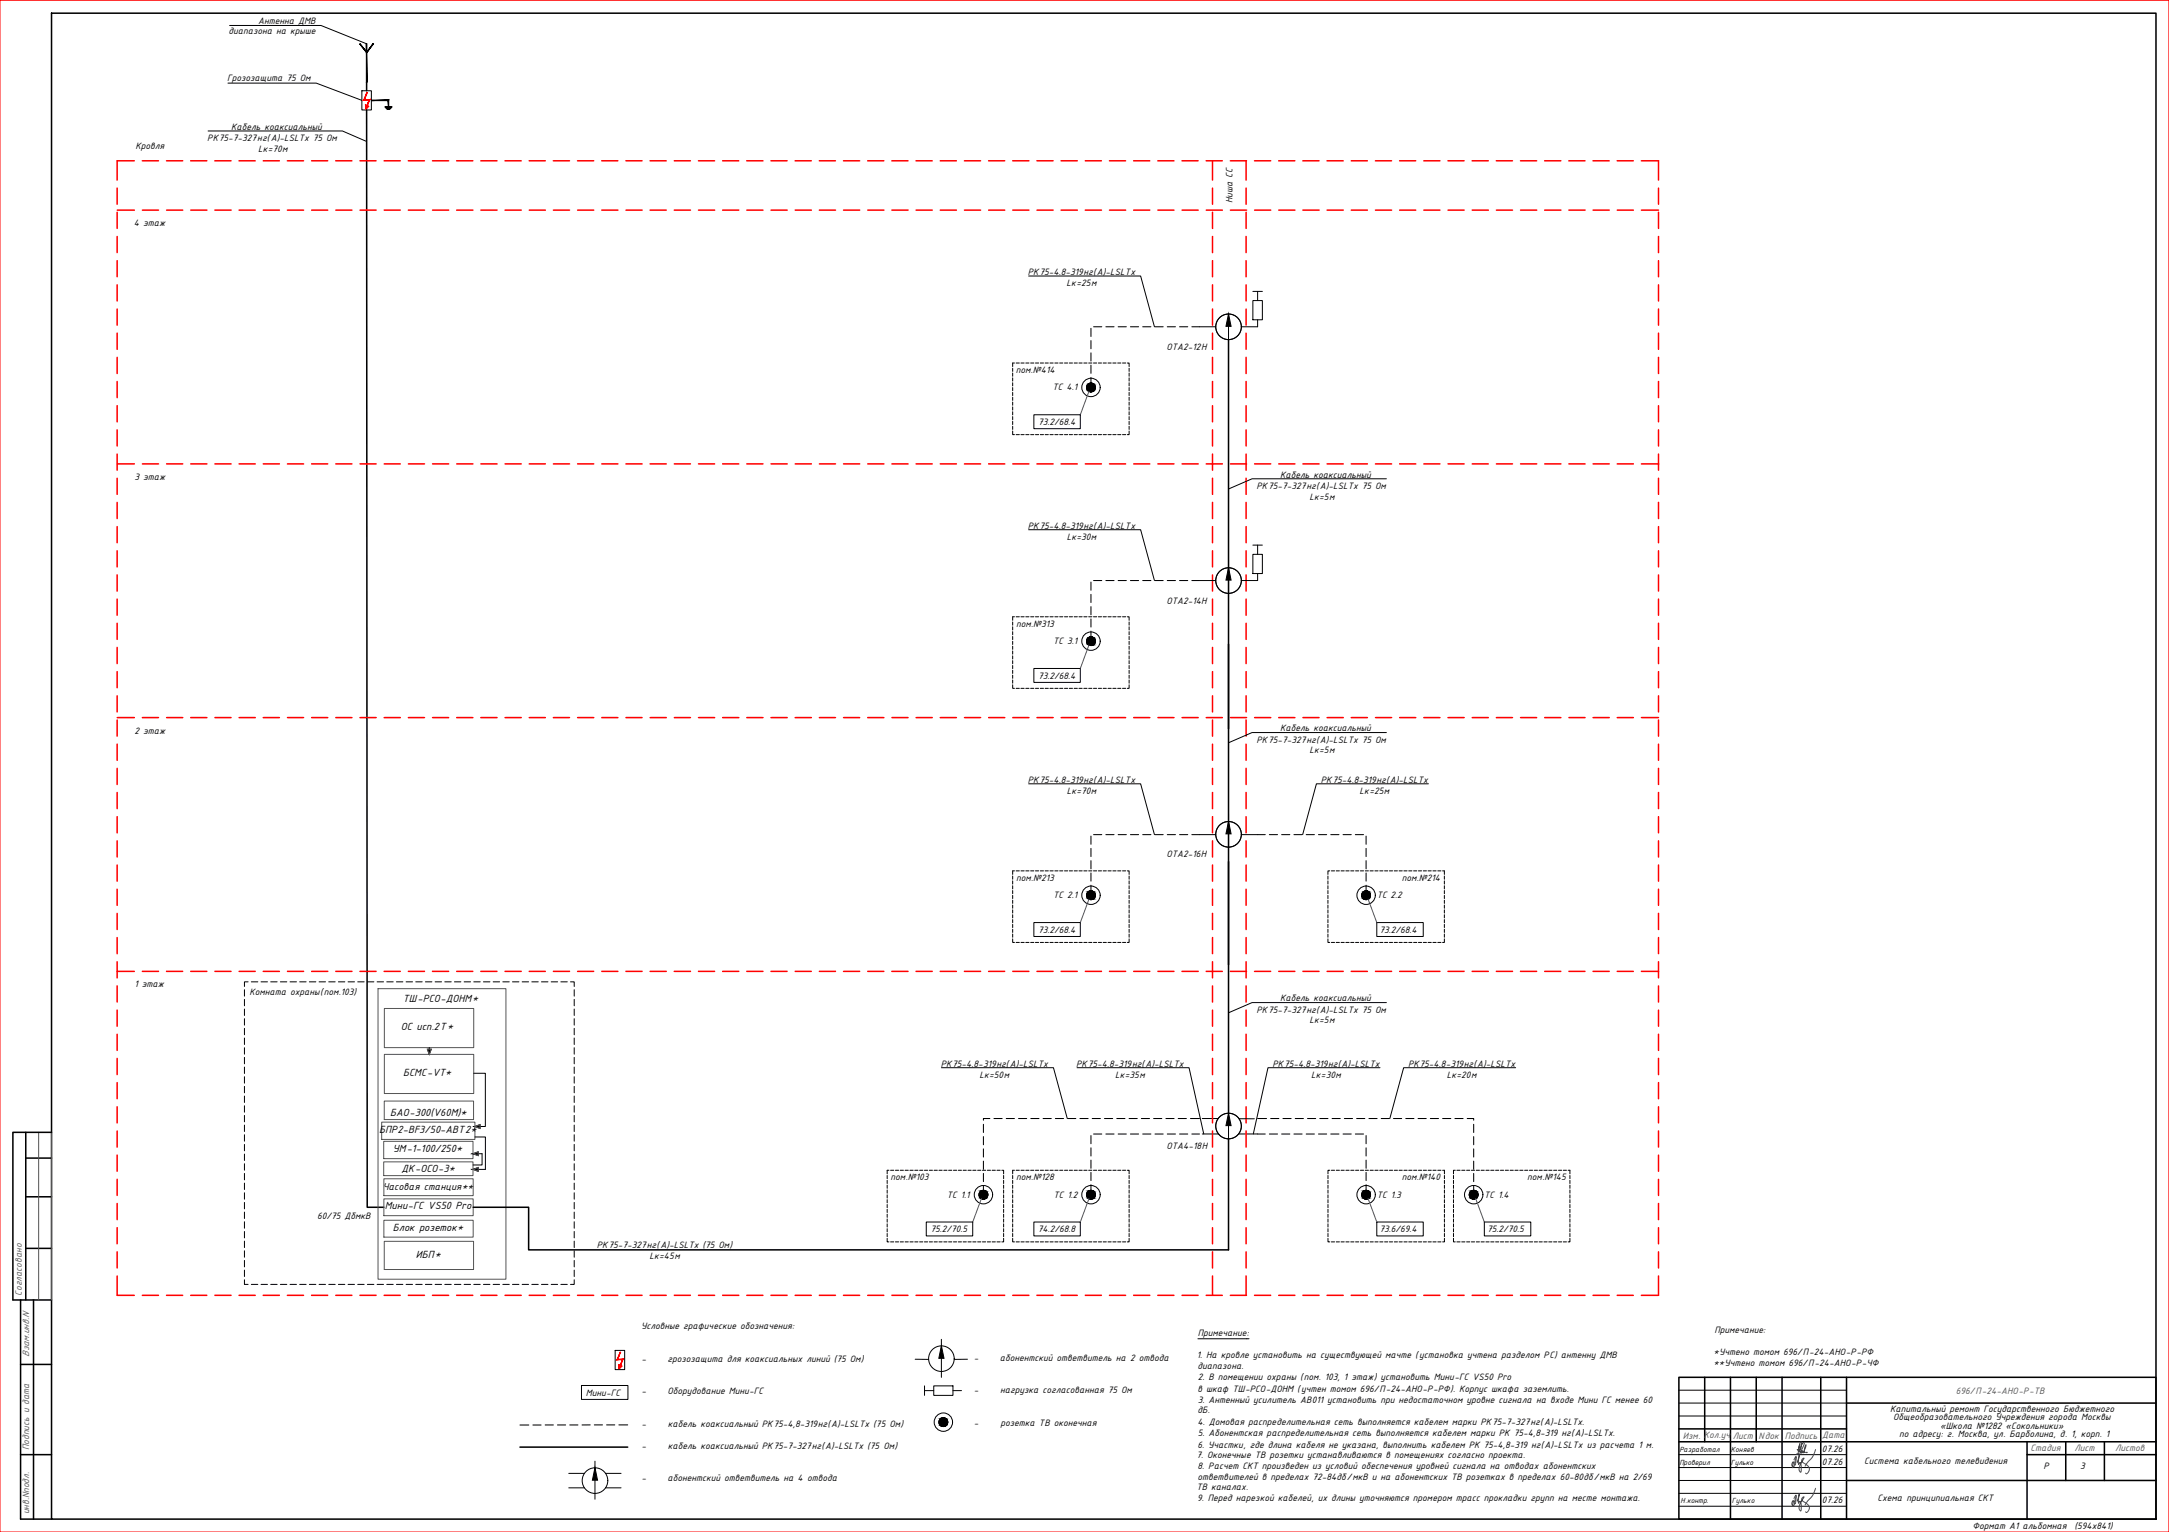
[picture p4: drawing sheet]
<svg xmlns="http://www.w3.org/2000/svg" width="841mm" height="594mm" viewBox="0 0 841 594" stroke-linecap="round" stroke-linejoin="round" font-family="sans-serif">
<defs><g id="words">
<g font-size="4.3">
<text x="156.2" y="388.4">ТШ-РСО-ДОНМ*</text>
<text x="155.4" y="399.6">ОС исп.2Т*</text>
<text x="156.3" y="417.4">БСМС-VT*</text>
<text x="151.3" y="432.6">БАО-300(V60M)*</text>
<text x="147" y="439.2">БПР2-BF3/50-АВТ2*</text>
<text x="152.4" y="446.7">УМ-1-100/250*</text>
<text x="155.6" y="454.4">ДК-ОСО-3*</text>
<text x="149.2" y="469">Мини-ГС VS50 Pro</text>
<text x="152.3" y="477.5">Блок розеток*</text>
<text x="161.3" y="487.8">ИБП*</text>
</g>
<text font-size="4.2" x="148.4" y="461.6">Часовая станция**</text>
<g font-size="3.9">
<text x="100.1" y="9.1">Антенна ДМВ</text>
<text x="88.6" y="13.3">диапазона на крыше</text>
<text x="88.1" y="31.5">Грозозащита 75 Ом</text>
<text x="89.6" y="50.3">Кабель коаксиальный</text>
<text x="52.5" y="57.8">Кровля</text>
<text x="80.4" y="54.7">РК75-7-327нг(А)-LSLTx 75 Ом</text>
<text x="100.1" y="58.9">Lк=70м</text>
<text x="477.9" y="78.8" transform="rotate(-90 477.9 78.8)">Ниша СС</text>
<text x="51.9" y="87.7">4 этаж</text>
<text x="398.5" y="106.8">РК75-4.8-319нг(А)-LSLTx</text>
<text x="413.6" y="110.9">Lк=25м</text>
<text x="452.3" y="135.7">ОТА2-12Н</text>
<text x="393.8" y="144.7">пом.№414</text>
<text x="408.1" y="151.4">ТС 4.1</text>
<text x="402.6" y="164.8">73.2/68.4</text>
<text x="496.4" y="185.2">Кабель коаксиальный</text>
<text x="52.1" y="186.1">3 этаж</text>
<text x="487.2" y="189.6">РК75-7-327нг(А)-LSLTx 75 Ом</text>
<text x="507.7" y="193.8">Lк=5м</text>
<text x="398.5" y="205.2">РК75-4.8-319нг(А)-LSLTx</text>
<text x="413.6" y="209.3">Lк=30м</text>
<text x="452.3" y="234.1">ОТА2-14Н</text>
<text x="394" y="243.1">пом.№313</text>
<text x="408.3" y="249.8">ТС 3.1</text>
<text x="402.6" y="263.2">73.2/68.4</text>
<text x="52.1" y="284.5">2 этаж</text>
<text x="487.2" y="288">РК75-7-327нг(А)-LSLTx 75 Ом</text>
<text x="496.4" y="283.6">Кабель коаксиальный</text>
<text x="507.7" y="292.2">Lк=5м</text>
<text x="398.5" y="303.7">РК75-4.8-319нг(А)-LSLTx</text>
<text x="512.1" y="303.7">РК75-4.8-319нг(А)-LSLTx</text>
<text x="413.6" y="307.9">Lк=70м</text>
<text x="527.2" y="307.9">Lк=25м</text>
<text x="452.3" y="332.5">ОТА2-16Н</text>
<text x="394" y="341.6">пом.№213</text>
<text x="543.5" y="341.6">пом.№214</text>
<text x="408.3" y="348.3">ТС 2.1</text>
<text x="533.8" y="348.3">ТС 2.2</text>
<text x="402.6" y="361.7">73.2/68.4</text>
<text x="534.9" y="361.7">73.2/68.4</text>
<text x="52.2" y="382.9">1 этаж</text>
<text x="96.7" y="385.9">Комната охраны(пом.103)</text>
<text x="496.4" y="388.3">Кабель коаксиальный</text>
<text x="487.2" y="392.7">РК75-7-327нг(А)-LSLTx 75 Ом</text>
<text x="507.7" y="396.9">Lк=5м</text>
<text x="364.7" y="413.8">РК75-4.8-319нг(А)-LSLTx</text>
<text x="417.3" y="413.8">РК75-4.8-319нг(А)-LSLTx</text>
<text x="493.4" y="413.8">РК75-4.8-319нг(А)-LSLTx</text>
<text x="546" y="413.8">РК75-4.8-319нг(А)-LSLTx</text>
<text x="379.8" y="417.9">Lк=50м</text>
<text x="432.4" y="417.9">Lк=35м</text>
<text x="508.4" y="417.9">Lк=30м</text>
<text x="561" y="417.9">Lк=20м</text>
<text x="452.3" y="445.6">ОТА4-18Н</text>
<text x="345.3" y="457.7">пом.№103</text>
<text x="394" y="457.7">пом.№128</text>
<text x="543.5" y="457.7">пом.№140</text>
<text x="592.2" y="457.7">пом.№145</text>
<text x="367.2" y="464.5">ТС 1.1</text>
<text x="408.5" y="464.5">ТС 1.2</text>
<text x="533.8" y="464.5">ТС 1.3</text>
<text x="575.5" y="464.5">ТС 1.4</text>
<text x="123" y="472.8">60/75 ДбмкВ</text>
<text x="360.8" y="477.8">75.2/70.5</text>
<text x="402.4" y="477.8">74.2/68.8</text>
<text x="534.9" y="477.8">73.6/69.4</text>
<text x="576.6" y="477.8">75.2/70.5</text>
<text x="231.5" y="484">РК75-7-327нг(А)-LSLTx (75 Ом)</text>
<text x="251.8" y="488.1">Lк=45м</text>
<text x="248.6" y="515.3">Условные графические обозначения:</text>
<text x="464.5" y="518.2">Примечание:</text>
<text x="664.7" y="517.1">Примечание:</text>
<text x="377.6" y="527.8">-</text>
<text x="387.7" y="527.8">абонентский ответвитель на 2 отвода</text>
<text x="464" y="526.7">1. На кровле установить на существующей мачте (установка учтена разделом РC) антенну ДМВ</text>
<text x="664.4" y="525.4">*Учтено томом 696/П-24-АНО-Р-РФ</text>
<text x="248.7" y="528.1">-</text>
<text x="258.8" y="528.1">грозозащита для коаксиальных линий (75 Ом)</text>
<text x="464.4" y="530.9">диапазона.</text>
<text x="664.4" y="529.6">**Учтено томом 696/П-24-АНО-Р-ЧФ</text>
<text x="464.4" y="539.7">в шкаф ТШ-РСО-ДОНМ (учтен томом 696/П-24-АНО-Р-РФ). Корпус шкафа заземлить.</text>
<text x="464.5" y="535.3">2. В помещении охраны (пом. 103, 1 этаж) установить Мини-ГС VS50 Pro</text>
<text x="227.2" y="541.2">Мини-ГС</text>
<text x="248.7" y="540.6">-</text>
<text x="258.8" y="540.6">Оборудование Мини-ГС</text>
<text x="377.6" y="540.3">-</text>
<text x="387.8" y="540.3">нагрузка согласованная 75 Ом</text>
<text x="464.5" y="543.9">3. Антенный усилитель АВ011 установить при недостаточном уровне сигнала на входе Мини ГС менее 60</text>
<text x="464.4" y="548.1">дБ.</text>
<text x="732.9" y="547.4">Капитальный ремонт Государственного Бюджетного</text>
<text x="734.1" y="550.7">Общеобразовательного Учреждения города Москвы</text>
<text x="248.7" y="553.3">-</text>
<text x="258.9" y="553.3">кабель коаксиальный РК75-4,8-319нг(А)-LSLTx (75 Ом)</text>
<text x="377.6" y="552.8">-</text>
<text x="388" y="552.8">розетка ТВ оконечная</text>
<text x="464.4" y="552.5">4. Домовая распределительная сеть выполняется кабелем марки РК75-7-327нг(А)-LSLTx.</text>
<text x="464.5" y="556.9">5. Абонентская распределительная сеть выполняется кабелем марки РК 75-4,8-319 нг(А)-LSLTx.</text>
<text x="736.4" y="557.4">по адресу: г. Москва, ул. Барболина, д. 1, корп. 1</text>
<text x="752.3" y="554.1">«Школа №1282 «Сокольники»</text>
<text x="248.7" y="561.9">-</text>
<text x="258.9" y="561.9">кабель коаксиальный РК75-7-327нг(А)-LSLTx (75 Ом)</text>
<text x="464.4" y="561.3">6. Участки, где длина кабеля не указана, выполнить кабелем РК 75-4,8-319 нг(А)-LSLTx из расчета 1 м.</text>
<text x="706.4" y="562.9">07.26</text>
<text x="464" y="565.5">7. Оконечные ТВ розетки устанавливаются в помещениях согласно проекта.</text>
<text x="464.4" y="569.7">8. Расчет СКТ произведен из условий обеспечения уровней сигнала на отводах абонентских</text>
<text x="706.4" y="567.9">07.26</text>
<text x="722.9" y="567.7">Система кабельного телевидения</text>
<text x="792.4" y="569.6">Р</text>
<text x="806.6" y="569.6">3</text>
<text x="248.7" y="574.4">-</text>
<text x="258.8" y="574.4">абонентский ответвитель на 4 отвода</text>
<text x="464.4" y="573.8">ответвителей в пределах 72-84дб/мкВ и на абонентских ТВ розетках в пределах 60-80дб/мкВ на 2/69</text>
<text x="463.9" y="578">ТВ каналах.</text>
<text x="464.2" y="582.1">9. Перед нарезкой кабелей, их длины уточняются промером трасс прокладки групп на месте монтажа.</text>
<text x="706.4" y="582.9">07.26</text>
<text x="728" y="582.2">Схема принципиальная СКТ</text>
<text x="764.8" y="592.8">Формат А1 альбомная</text>
<text x="804.4" y="592.8">(594х841)</text>
</g>
<g font-size="3.9" fill="#545454">
<text x="8.5" y="502.5" transform="rotate(-90 8.5 502.5)">Согласовано</text>
<text x="11.4" y="526.1" transform="rotate(-90 11.4 526.1)">Взам.инв.N</text>
<text x="758.4" y="540.5">696/П-24-АНО-Р-ТВ</text>
<text x="652.5" y="557.8">Изм. Кол.уч</text>
<text x="671.9" y="557.8">Лист</text>
<text x="681.8" y="557.8">Nдок</text>
<text x="692" y="557.8">Подпись</text>
<text x="706.5" y="557.6">Дата</text>
<text x="11.3" y="562.3" transform="rotate(-90 11.3 562.3)">Подпись и дата</text>
<text x="787.4" y="562.9">Стадия</text>
<text x="804.4" y="562.8">Лист</text>
<text x="820.1" y="562.8">Листов</text>
<text x="11.3" y="587.3" transform="rotate(-90 11.3 587.3)">инв.Nподл.</text>
</g>
<g font-size="3.1">
<text x="651.2" y="563">Разработал</text>
<text x="671.2" y="563">Коняев</text>
<text x="651.2" y="568">Проверил</text>
<text x="671.2" y="568">Гулько</text>
<text x="651.6" y="582.7">Н.контр.</text>
<text x="671.6" y="582.7">Гулько</text>
</g>
</g></defs>
<g fill="none" stroke="#000" stroke-width=".59">
<path d="M20 5.1h816v584h-816zM10 439.1v65M20 439.1h-15v65h15M10 449.1h10M10 464.1h10M10 484.1h10M8 504.1v85h12M13 504.1v85M8 529.1h12M651 534.1h185v55h-185zM661 534.1v25M671 534.1v55"/>
<path d="M681 534.1v25M691 534.1v55M706 534.1v55M716 534.1v55M651 559.1h185M651 554.1h65M716 544.1h120M786 559v30.1M801 559.1v15M816 559.1v15M8 564.1h12M715.9 574.1h120.1"/>
<path d="M786 564.1h50"/>
</g>
<path d="M0 .1h841v594h-841z" fill="none" stroke="#f00" stroke-width=".39"/>
<path d="M786 589.1h50" fill="none" stroke="#545454" stroke-width=".39"/>
<path d="M15 439.1v65M20 439.1v65" fill="none" stroke="#545454" stroke-width=".39"/>
<path d="M651 539.1h65M651 544.1h65M651 549.1h65M651 579.1h65M651 574.1h65M651 569.1h65M651 564.1h65M651 584.1h65" fill="none" stroke="#000" stroke-width=".39"/>
<!-- layer: PDF _Layer 2 -->
<path d="M695.6 566.1l.8-1.3-.2 3.3M696.3 566.9l-.6 .5M696.5 565.1l-.6 2.2a1 1 0 0 1-.7 1.5 1.17 1.17 0 0 1 .2-1.9l-.4 2.3M696.9 567.1l.9-2.4-.2-.4-.3 3.2 .1 .5 .3-.8 .3 .2 .3-.3v3.8a1.27 1.27 0 0 1-.6-1.9l.4-1.3 1.4-2.2a.94 .94 0 0 0-.9 1 .94 .94 0 0 0 .9 .9l.4 .2a2.07 2.07 0 0 1 1.7 1.8 2.07 2.07 0 0 1-1.2 2.1l-.3-.3M699.4 563.4l.9-3.2-.9 2.7-.5 .2v-.5l-.5 .8a2.87 2.87 0 0 1 .7-3.8l.4-.2a5.9 5.9 0 0 1-1.1 3.5l-.3 .3-1.2-1.1a.99 .99 0 0 0 1.1 0 .99 .99 0 0 0 .4-1l.2-1.5-.3-.4-.4 .6-.4 1.8 .2-.9 .2-.6-.7 3.6M700.6 563.4l.2-.2-4.1 .6M704 562.1a11.9 11.9 0 0 1-3.6 5.6l-.5 .9M704 577.1a11.9 11.9 0 0 1-3.6 5.6l-.5 .9M695.6 581.1l.8-1.3-.2 3.3M696.3 581.9l-.6 .5M696.5 580.2l-.6 2.2a.97 .97 0 0 1-.7 1.4 1.18 1.18 0 0 1 .2-1.9l-.4 2.3M696.9 582.1l.9-2.4-.2-.4-.3 3.2 .1 .5 .3-.8 .2 .2 .4-.3v3.8a1.23 1.23 0 0 1-.6-1.9l.4-1.3 1.4-2.2a.94 .94 0 0 0-.9 1 .94 .94 0 0 0 .9 .9l.4 .2a2.12 2.12 0 0 1 1.6 1.7 2.12 2.12 0 0 1-.9 2.2l-.5-.3" fill="none" stroke="#293189" stroke-width=".39"/>
<!-- layer: 0 -->
<path d="M464.5 519.1h19.8" fill="none" stroke="#000" stroke-width=".39"/>
<g fill="none" stroke="#000" stroke-width=".39">
<path d="M89 9.9h35.5l17.7 7.1M88.4 32.2h34.2l17.7 6.7M140.3 35.2h3.7v7.4h-3.7zM80.7 50.8h52.1l9.1 4M398.8 107h43.5l5.3 19.7M485.8 116.6h3.7v7.4h-3.7zM485.8 113h3.7M487.6 113v3.6M465.1 126.7h6.3M476.4 121.8v9.9M487.6 124v2.7h-6.3M400.9 160.8h18v5.4h-18z"/>
<path d="M537.6 185.7h-52.1l-9.1 3.9M398.8 205.4h43.5l5.3 19.7M476.4 217.1v13M485.8 215h3.7v7.4h-3.7zM485.8 211.4h3.7M487.6 211.4v3.6M465.1 225.1h6.3M487.6 222.4v2.7h-6.3M400.9 259.2h18v5.4h-18zM537.6 284.1h-52.1l-9.1 3.9M398.8 303.9h43.5l5.3 19.8M476.4 315.5v13"/>
<path d="M553.9 303.9h-43.5l-5.3 19.8M465.1 323.7h6.3M481.3 323.7h6.3M400.9 357.8h18v5.3h-18zM533.8 357.8h18.1v5.3h-18.1zM94.8 383.8v2.5M94.8 387.5v2.5M94.8 391.3v2.5M94.8 395v2.5M94.8 398.8v2.5M96.2 380.7h-1.4v1.8M97.5 380.7h2.5"/>
<path d="M101.2 380.7h2.5M105 380.7h2.5M108.7 380.7h2.5M112.5 380.7h2.5M116.2 380.7h2.5M120 380.7h2.5M123.7 380.7h2.5M127.5 380.7h2.5M131.2 380.7h2.5M135 380.7h2.5M138.7 380.7h2.5M142.5 380.7h2.5"/>
<path d="M146.2 380.7h2.5M150 380.7h2.5M153.7 380.7h2.5M157.5 380.7h2.5M161.2 380.7h2.5M165 380.7h2.5M168.7 380.7h2.5M172.5 380.7h2.5M176.2 380.7h2.5M180 380.7h2.5M183.7 380.7h2.5M187.5 380.7h2.5"/>
<path d="M191.2 380.7h2.5M195 380.7h2.5M198.7 380.7h2.5M202.5 380.7h2.5M206.2 380.7h2.5M210 380.7h2.5M213.7 380.7h2.5M217.5 380.7h2.5M221.2 380.7h1.5v1.8M222.7 383.8v2.5M222.7 387.5v2.5M222.7 391.3v2.5"/>
<path d="M222.7 395v2.5M222.7 398.8v2.5M537.6 388.8h-52.1l-9.1 3.9M94.8 402.5v2.5M94.8 406.3v2.5M94.8 410v2.5M94.8 413.8v2.5M94.8 417.5v2.5M222.7 402.5v2.5M222.7 406.3v2.5M222.7 410v2.5M222.7 413.8v2.5"/>
<path d="M222.7 417.5v2.5M365 414h43.5l5.3 19.7M417.6 414h43.5l5.6 25.7M535.1 414h-43.4l-5.7 25.7M587.7 414h-43.4l-5.4 19.7M94.8 421.3v2.5M94.8 425v2.5M94.8 428.8v2.5M94.8 432.5v2.5M94.8 436.3v2.5M222.7 421.3v2.5M222.7 425v2.5"/>
<path d="M222.7 428.8v2.5M222.7 432.5v2.5M222.7 436.3v2.5M466.2 433.7h6.1M466.2 439.7h6.4M476.4 428.7v12.9M480.3 439.7h7.3M480.4 433.8h6M94.8 440v2.5M94.8 443.8v2.5M94.8 447.5v2.5M94.8 451.3v2.5"/>
<path d="M94.8 455v2.5M94.8 458.8v2.5M222.7 440v2.5M222.7 443.8v2.5M222.7 447.5v2.5M222.7 451.3v2.5M222.7 455v2.5M222.7 458.8v2.5M94.8 462.5v2.5M94.8 466.3v2.5M94.8 470v2.5M94.8 473.8v2.5"/>
<path d="M94.8 477.5v2.5M222.7 462.5v2.5M222.7 466.3v2.5M222.7 470v2.5M222.7 473.8v2.5M222.7 477.5v2.5M359.2 473.9h18v5.4h-18zM400.9 473.9h18v5.4h-18zM533.8 473.9h18.1v5.4h-18.1zM575.5 473.9h18.1v5.4h-18.1zM94.8 481.3v2.5M94.8 485v2.5"/>
<path d="M94.8 488.8v2.5M94.8 492.5v2.5M94.8 496.3v1.8h1.4M97.5 498.1h2.5M101.2 498.1h2.5M105 498.1h2.5M108.7 498.1h2.5M112.5 498.1h2.5M116.2 498.1h2.5M120 498.1h2.5M123.7 498.1h2.5M127.5 498.1h2.5"/>
<path d="M131.2 498.1h2.5M135 498.1h2.5M138.7 498.1h2.5M142.5 498.1h2.5M146.2 498.1h2.5M150 498.1h2.5M153.7 498.1h2.5M157.5 498.1h2.5M161.2 498.1h2.5M165 498.1h2.5M168.7 498.1h2.5M172.5 498.1h2.5"/>
<path d="M176.2 498.1h2.5M180 498.1h2.5M183.7 498.1h2.5M187.5 498.1h2.5M191.2 498.1h2.5M195 498.1h2.5M198.7 498.1h2.5M202.5 498.1h2.5M206.2 498.1h2.5M210 498.1h2.5M213.7 498.1h2.5M217.5 498.1h2.5"/>
<path d="M222.7 496.3v1.8h-1.5M222.7 481.3v2.5M222.7 485v2.5M222.7 488.8v2.5M222.7 492.5v2.5M365 519.4v14.7M225.5 537.3h18v5.4h-18zM238.5 523.7h3.7v7.4h-3.7zM354.9 527.1h5.2M358.5 539.3h3.6M358.5 537.4v3.7M362.1 537.4h7.4v3.7h-7.4z"/>
<path d="M369.5 539.3h3.3M375.1 527.1h-5.1M220.5 577h6.1M220.5 571.3h6.1M230.7 566.6v14.8M234.8 577h6M234.8 571.3h6"/>
<circle cx="476.4" cy="126.7" r="5"/>
<circle cx="423" cy="150.2" r="3.6"/>
<circle cx="423" cy="150.2" r="1.7"/>
<circle cx="476.4" cy="225.2" r="5"/>
<circle cx="476.4" cy="225.1" r="5"/>
<circle cx="423" cy="248.6" r="3.6"/>
<circle cx="423" cy="248.6" r="1.7"/>
<circle cx="476.4" cy="323.6" r="5"/>
<circle cx="476.4" cy="323.5" r="5"/>
<circle cx="423" cy="347.2" r="3.6"/>
<circle cx="423" cy="347.2" r="1.7"/>
<circle cx="529.7" cy="347.2" r="3.6"/>
<circle cx="529.7" cy="347.2" r="1.7"/>
<circle cx="476.4" cy="436.7" r="5"/>
<circle cx="476.4" cy="436.6" r="5"/>
<circle cx="381.3" cy="463.3" r="3.6"/>
<circle cx="381.3" cy="463.3" r="1.7"/>
<circle cx="423" cy="463.3" r="3.6"/>
<circle cx="423" cy="463.3" r="1.7"/>
<circle cx="529.7" cy="463.3" r="3.6"/>
<circle cx="529.7" cy="463.3" r="1.7"/>
<circle cx="571.4" cy="463.3" r="3.6"/>
<circle cx="571.4" cy="463.3" r="1.7"/>
<circle cx="365" cy="526.9" r="5"/>
<circle cx="365.8" cy="551.5" r="3.6"/>
<circle cx="365.8" cy="551.5" r="1.7"/>
<circle cx="230.7" cy="574.1" r="5"/>
</g>
<g fill="#000" stroke="#000" stroke-width=".39">
<path d="M476.4 121.7l1 4.8h-2zM476.4 220.1l1 4.9h-2zM476.4 318.5l1 4.9h-2zM476.4 431.6l1 4.9h-2zM365 521.9l1 4.8h-2zM230.7 569.1l1 4.9h-2z"/>
<path d="M142 17v14.9h.3zM142 17h.3v14.9z"/>
<path d="M144.7 16.9l-2.6 3.4 .1 .1zM144.7 16.9l.1 .2-2.6 3.3z"/>
<path d="M139.5 17.1l2.6 3.3 .1-.1zM139.5 17.1l.1-.2 2.6 3.4z"/>
<path d="M144 38.8v.2l6.7-.2zM144 39l6.7-.2-.2 .2zM150.7 38.8v3.6zM150.5 39l.2 3.4z"/>
<path d="M149.3 41.4h2.7zM149.3 41.5l2.7-.1z"/>
<path d="M149.7 41.8h1.9zM149.7 42l1.9-.2z"/>
<path d="M150.1 42.2v.3l1.1-.3zM150.1 42.5l1.1-.3v.3z"/>
<path d="M422.9 148.6h.6zM422.6 148.6h.9z"/>
<path d="M422.6 148.6l1.2 .1zM422.3 148.7h1.5z"/>
<path d="M422.6 151.9h.9zM422.6 151.9h.6z"/>
<path d="M422.3 148.7l1.8 .2zM422 148.9h2.1z"/>
<path d="M422.3 151.8h1.5zM422.3 151.8l1.2 .1z"/>
<path d="M422 148.9l2.3 .2zM421.8 149.1l.2-.2 2.3 .2z"/>
<path d="M422 151.6h2.1zM422 151.6l1.8 .2z"/>
<path d="M421.8 149.1l2.7 .2-.2-.2zM421.8 149.1l2.7 .2h-2.9z"/>
<path d="M421.8 151.4l2.3 .2 .2-.2zM421.8 151.4l2.3 .2z"/>
<path d="M421.6 149.3l3 .3-.1-.3zM421.6 149.3l3 .3h-3.2z"/>
<path d="M421.6 151.1l2.7 .3 .2-.3zM421.6 151.1l2.7 .3h-2.5z"/>
<path d="M421.4 149.6l3.3 .3-.1-.3zM421.4 149.6l3.3 .3h-3.3z"/>
<path d="M421.4 150.9l3.1 .2 .1-.2zM421.4 150.9l3.1 .2h-2.9z"/>
<path d="M421.4 149.9l3.3 .4v-.4zM421.4 149.9l3.3 .4h-3.4z"/>
<path d="M421.4 150.6l3.2 .3 .1-.3zM421.4 150.6l3.2 .3h-3.2z"/>
<path d="M421.3 150.3l3.4 .3v-.3zM421.3 150.3l3.4 .3h-3.3z"/>
<path d="M422.9 247h.6zM422.6 247h.9z"/>
<path d="M422.6 247l1.2 .1zM422.3 247.1h1.5z"/>
<path d="M422.6 250.3h.9zM422.6 250.3h.6z"/>
<path d="M422.3 247.1l1.8 .2zM422 247.3h2.1z"/>
<path d="M422.3 250.2h1.5zM422.3 250.2l1.2 .1z"/>
<path d="M422 247.3l2.3 .2zM421.8 247.5l.2-.2 2.3 .2z"/>
<path d="M422 250h2.1zM422 250l1.8 .2z"/>
<path d="M421.8 247.5l2.7 .2-.2-.2zM421.8 247.5l2.7 .2h-2.9z"/>
<path d="M421.8 249.8l2.3 .2 .2-.2zM421.8 249.8l2.3 .2z"/>
<path d="M421.6 247.7l3 .3-.1-.3zM421.6 247.7l3 .3h-3.2z"/>
<path d="M421.6 249.5l2.7 .3 .2-.3zM421.6 249.5l2.7 .3h-2.5z"/>
<path d="M421.4 248l3.3 .3-.1-.3zM421.4 248l3.3 .3h-3.3z"/>
<path d="M421.4 249.3l3.1 .2 .1-.2zM421.4 249.3l3.1 .2h-2.9z"/>
<path d="M421.4 248.3l3.3 .3v-.3zM421.4 248.3l3.3 .3h-3.4z"/>
<path d="M421.4 249l3.2 .3 .1-.3zM421.4 249l3.2 .3h-3.2z"/>
<path d="M421.3 248.6l3.4 .4v-.4zM421.3 248.6l3.4 .4h-3.3z"/>
<path d="M422.9 345.5h.6zM422.6 345.5h.9z"/>
<path d="M422.6 345.5l1.2 .1zM422.3 345.6h1.5z"/>
<path d="M422.6 348.8h.9zM422.6 348.8l.6 .1z"/>
<path d="M422.3 345.6l1.8 .2zM422 345.8h2.1z"/>
<path d="M422.3 348.7h1.5zM422.3 348.7l1.2 .1z"/>
<path d="M422 345.8l2.3 .2zM421.8 346l.2-.2 2.3 .2z"/>
<path d="M422 348.5h2.1zM422 348.5l1.8 .2z"/>
<path d="M421.8 346l2.7 .3-.2-.3zM421.8 346l2.7 .3h-2.9z"/>
<path d="M421.8 348.3l2.3 .2 .2-.2zM421.8 348.3l2.3 .2z"/>
<path d="M421.6 346.3l3 .3-.1-.3zM421.6 346.3l3 .3h-3.2z"/>
<path d="M421.6 348.1l2.7 .2 .2-.2zM421.6 348.1l2.7 .2h-2.5z"/>
<path d="M421.4 346.6l3.3 .3-.1-.3zM421.4 346.6l3.3 .3h-3.3z"/>
<path d="M421.4 347.8l3.1 .3 .1-.3zM421.4 347.8l3.1 .3h-2.9z"/>
<path d="M421.4 346.9l3.3 .3v-.3zM421.4 346.9l3.3 .3h-3.4z"/>
<path d="M421.4 347.5l3.2 .3 .1-.3zM421.4 347.5l3.2 .3h-3.2z"/>
<path d="M421.3 347.2l3.4 .3v-.3zM421.3 347.2l3.4 .3h-3.3z"/>
<path d="M529.5 345.5h.7zM529.2 345.5h1z"/>
<path d="M529.2 345.5l1.3 .1zM528.9 345.6h1.6z"/>
<path d="M529.2 348.8h1zM529.2 348.8l.6 .1z"/>
<path d="M528.9 345.6l1.8 .2zM528.7 345.8h2z"/>
<path d="M528.9 348.7h1.6zM528.9 348.7l1.3 .1z"/>
<path d="M528.7 345.8l2.2 .2zM528.4 346l.3-.2 2.2 .2z"/>
<path d="M528.7 348.5h2zM528.7 348.5l1.8 .2z"/>
<path d="M528.4 346l2.7 .3-.2-.3zM528.4 346l2.7 .3h-2.8z"/>
<path d="M528.4 348.3l2.3 .2 .2-.2zM528.4 348.3l2.3 .2z"/>
<path d="M528.3 346.3l3 .3-.2-.3zM528.3 346.3l3 .3h-3.2z"/>
<path d="M528.3 348.1l2.6 .2 .2-.2zM528.3 348.1l2.6 .2h-2.5z"/>
<path d="M528.1 346.6l3.3 .3-.1-.3zM528.1 346.6l3.3 .3h-3.4z"/>
<path d="M528.1 347.8l3 .3 .2-.3zM528.1 347.8l3 .3h-2.8z"/>
<path d="M528 346.9l3.4 .3v-.3zM528 346.9l3.4 .3h-3.4z"/>
<path d="M528 347.5l3.3 .3 .1-.3zM528 347.5l3.3 .3h-3.2z"/>
<path d="M528 347.2l3.4 .3v-.3zM528 347.2l3.4 .3h-3.4z"/>
<path d="M381.1 461.6l.7 .1zM380.9 461.7h.9z"/>
<path d="M380.9 461.7l1.2 .1zM380.6 461.8h1.5z"/>
<path d="M380.9 464.9h.9zM380.9 464.9l.6 .1z"/>
<path d="M380.6 461.8l1.7 .1zM380.3 461.9h2z"/>
<path d="M380.6 464.8h1.5zM380.6 464.8l1.2 .1z"/>
<path d="M380.3 461.9l2.3 .2zM380.1 462.1l.2-.2 2.3 .2z"/>
<path d="M380.3 464.6h2zM380.3 464.6l1.8 .2z"/>
<path d="M380.1 462.1l2.7 .3-.2-.3zM380.1 462.1l2.7 .3h-2.9z"/>
<path d="M380.1 464.4l2.2 .2 .3-.2zM380.1 464.4l2.2 .2z"/>
<path d="M379.9 462.4l3 .3-.1-.3zM379.9 462.4l3 .3h-3.2z"/>
<path d="M379.9 464.2l2.7 .2 .2-.2zM379.9 464.2l2.7 .2h-2.5z"/>
<path d="M379.7 462.7l3.3 .3-.1-.3zM379.7 462.7l3.3 .3h-3.4z"/>
<path d="M379.7 463.9l3.1 .3 .1-.3zM379.7 463.9l3.1 .3h-2.9z"/>
<path d="M379.6 463l3.4 .3v-.3zM379.6 463l3.4 .3h-3.4z"/>
<path d="M379.6 463.6l3.3 .3 .1-.3zM379.6 463.6l3.3 .3h-3.2z"/>
<path d="M379.6 463.3l3.4 .3v-.3zM379.6 463.3l3.4 .3h-3.4z"/>
<path d="M422.9 461.6l.6 .1zM422.6 461.7h.9z"/>
<path d="M422.6 461.7l1.2 .1zM422.3 461.8h1.5z"/>
<path d="M422.6 464.9h.9zM422.6 464.9l.6 .1z"/>
<path d="M422.3 461.8l1.8 .1zM422 461.9h2.1z"/>
<path d="M422.3 464.8h1.5zM422.3 464.8l1.2 .1z"/>
<path d="M422 461.9l2.3 .2zM421.8 462.1l.2-.2 2.3 .2z"/>
<path d="M422 464.6h2.1zM422 464.6l1.8 .2z"/>
<path d="M421.8 462.1l2.7 .3-.2-.3zM421.8 462.1l2.7 .3h-2.9z"/>
<path d="M421.8 464.4l2.3 .2 .2-.2zM421.8 464.4l2.3 .2z"/>
<path d="M421.6 462.4l3 .3-.1-.3zM421.6 462.4l3 .3h-3.2z"/>
<path d="M421.6 464.2l2.7 .2 .2-.2zM421.6 464.2l2.7 .2h-2.5z"/>
<path d="M421.4 462.7l3.3 .3-.1-.3zM421.4 462.7l3.3 .3h-3.3z"/>
<path d="M421.4 463.9l3.1 .3 .1-.3zM421.4 463.9l3.1 .3h-2.9z"/>
<path d="M421.4 463l3.3 .3v-.3zM421.4 463l3.3 .3h-3.4z"/>
<path d="M421.4 463.6l3.2 .3 .1-.3zM421.4 463.6l3.2 .3h-3.2z"/>
<path d="M421.3 463.3l3.4 .3v-.3zM421.3 463.3l3.4 .3h-3.3z"/>
<path d="M529.5 461.6l.7 .1zM529.3 461.7h.9z"/>
<path d="M529.3 461.7l1.2 .1zM529 461.8h1.5z"/>
<path d="M529.3 464.9h.9zM529.3 464.9l.6 .1z"/>
<path d="M529 461.8l1.7 .1zM528.7 461.9h2z"/>
<path d="M529 464.8h1.5zM529 464.8l1.2 .1z"/>
<path d="M528.7 461.9l2.3 .2zM528.4 462.1l.3-.2 2.3 .2z"/>
<path d="M528.7 464.6h2zM528.7 464.6l1.8 .2z"/>
<path d="M528.4 462.1l2.8 .3-.2-.3zM528.4 462.1l2.8 .3h-2.9z"/>
<path d="M528.4 464.4l2.3 .2 .3-.2zM528.4 464.4l2.3 .2z"/>
<path d="M528.3 462.4l3 .3-.1-.3zM528.3 462.4l3 .3h-3.2z"/>
<path d="M528.3 464.2l2.7 .2 .2-.2zM528.3 464.2l2.7 .2h-2.6z"/>
<path d="M528.1 462.7l3.3 .3-.1-.3zM528.1 462.7l3.3 .3h-3.4z"/>
<path d="M528.1 463.9l3.1 .3 .1-.3zM528.1 463.9l3.1 .3h-2.9z"/>
<path d="M528 463l3.4 .3v-.3zM528 463l3.4 .3h-3.4z"/>
<path d="M528 463.6l3.3 .3 .1-.3zM528 463.6l3.3 .3h-3.2z"/>
<path d="M528 463.3l3.4 .3v-.3zM528 463.3l3.4 .3h-3.4z"/>
<path d="M571.2 461.6l.7 .1zM570.9 461.7h1z"/>
<path d="M570.9 461.7l1.3 .1zM570.7 461.8h1.5z"/>
<path d="M570.9 464.9h1zM570.9 464.9l.7 .1z"/>
<path d="M570.7 461.8l1.7 .1zM570.4 461.9h2z"/>
<path d="M570.7 464.8h1.5zM570.7 464.8l1.2 .1z"/>
<path d="M570.4 461.9l2.3 .2zM570.1 462.1l.3-.2 2.3 .2z"/>
<path d="M570.4 464.6h2zM570.4 464.6l1.8 .2z"/>
<path d="M570.1 462.1l2.8 .3-.2-.3zM570.1 462.1l2.8 .3h-2.9z"/>
<path d="M570.1 464.4l2.3 .2 .3-.2zM570.1 464.4l2.3 .2z"/>
<path d="M570 462.4l3 .3-.1-.3zM570 462.4l3 .3h-3.2z"/>
<path d="M570 464.2l2.7 .2 .2-.2zM570 464.2l2.7 .2h-2.6z"/>
<path d="M569.8 462.7l3.3 .3-.1-.3zM569.8 462.7l3.3 .3h-3.4z"/>
<path d="M569.8 463.9l3.1 .3 .1-.3zM569.8 463.9l3.1 .3h-2.9z"/>
<path d="M569.7 463l3.4 .3v-.3zM569.7 463l3.4 .3h-3.4z"/>
<path d="M569.7 463.6l3.3 .3 .1-.3zM569.7 463.6l3.3 .3h-3.2z"/>
<path d="M569.7 463.3l3.4 .3v-.3zM569.7 463.3l3.4 .3h-3.4z"/>
<path d="M365.6 549.8l.6 .1zM365.3 549.9h.9z"/>
<path d="M365.3 549.9l1.2 .1zM365 550h1.5z"/>
<path d="M365.3 553.1h.9zM365.3 553.1l.6 .1z"/>
<path d="M365 550l1.8 .1zM364.7 550.1h2.1z"/>
<path d="M365 553h1.5zM365 553l1.2 .1z"/>
<path d="M364.7 550.1l2.3 .2zM364.5 550.3l.2-.2 2.3 .2z"/>
<path d="M364.7 552.8h2.1zM364.7 552.8l1.8 .2z"/>
<path d="M364.5 550.3l2.7 .3-.2-.3zM364.5 550.3l2.7 .3h-2.9z"/>
<path d="M364.5 552.6l2.3 .2 .2-.2zM364.5 552.6l2.3 .2z"/>
<path d="M364.3 550.6l3 .3-.1-.3zM364.3 550.6l3 .3h-3.1z"/>
<path d="M364.3 552.4l2.7 .2 .2-.2zM364.3 552.4l2.7 .2h-2.5z"/>
<path d="M364.2 550.9l3.2 .3-.1-.3zM364.2 550.9l3.2 .3h-3.3z"/>
<path d="M364.2 552.1l3 .3 .1-.3zM364.2 552.1l3 .3h-2.9z"/>
<path d="M364.1 551.2l3.4 .3-.1-.3zM364.1 551.2l3.4 .3h-3.4z"/>
<path d="M364.1 551.8l3.2 .3 .1-.3zM364.1 551.8l3.2 .3h-3.1z"/>
<path d="M364.1 551.5l3.3 .3 .1-.3zM364.1 551.5l3.3 .3h-3.3z"/>
</g>
<g fill="#f00" stroke="#f00" stroke-width=".39">
<path d="M240.5 524.3l-1 2.8zM240.5 524.3l-1 2.8-.3 .2zM239.2 527.3l2.4-.2zM239.2 527.3l2.4-.2zM241.3 527.3l-1.1 3.4 1.4-3.6zM241.3 527.3l-1.1 3.4-.2-.1z"/>
<path d="M239.9 529.1l.3 1.5zM239.9 529.1l.3 1.5z"/>
<path d="M239.9 529.1l.3 1.5zM239.9 529.1l.3 1.5z"/>
<path d="M240 530.5l.1 .2 .9-1.1zM241 529.6l-.9 1.1z"/>
<path d="M241 529.6l-.9 1.1zM240 530.5l1-.9-.9 1.1z"/>
<path d="M142.3 35.8l-1 2.8 1.2-2.7zM142.3 35.8l-1 2.8-.3 .2zM141 38.8l2.4-.2zM141 38.8l2.4-.2zM143.1 38.8l-1.2 3.4 1.5-3.6zM143.1 38.8l-1.2 3.4z"/>
<path d="M141.7 40.7v1.5h.2zM141.7 40.7l.2 1.5z"/>
<path d="M141.7 40.7l.2 1.5zM141.7 40.7l.2 1.5h-.2z"/>
<path d="M141.8 42.1l.1 .1 .9-1.1zM142.8 41.1l.1 .2-1 .9z"/>
<path d="M142.8 41.1l-.9 1.1 1-.9zM141.8 42.1l1-1-.9 1.1z"/>
</g>
<path d="M142.2 31.9v3.3M142.2 42.6l.2 425.6h6.4M476.4 131.7v150.9M476.4 249.8v181.6M476.4 334.1v40M476.4 441.6v43.1h-271.4v-16.5h-21.5M201.6 561.2h41.8" fill="none" stroke="#000" stroke-width=".59"/>
<g fill="none" stroke="#000" stroke-width=".4">
<path d="M423 127.3v3.2M423 132.1v3.1M423 136.8v3.2M424 126.7h3.2M428.8 126.7h3.2M433.6 126.7h3.1M438.3 126.7h3.2M443.1 126.7h3.2M447.8 126.7h3.2M452.6 126.7h3.2M457.4 126.7h3.1M462.1 126.7h3"/>
<path d="M423 141.6v3.2M423 146.4v2.9M423 225.7v3.2M423 230.5v3.2M423 235.2v3.2M424 225.1h3.2M428.8 225.1h3.2M433.6 225.1h3.1M438.3 225.1h3.2M443.1 225.1h3.2M447.8 225.1h3.2M452.6 225.1h3.2"/>
<path d="M457.4 225.1h3.1M462.1 225.1h3M423 240v3.2M423 244.7v3M423 324.2v3.2M423 329v3.2M423 333.7v3.2M423 338.5v3.2M424 323.7h3.2M428.8 323.7h3.2M433.6 323.7h3.1M438.3 323.7h3.2"/>
<path d="M443.1 323.7h3.2M447.8 323.7h3.2M452.6 323.7h3.2M457.4 323.7h3.1M462.1 323.7h3M487.6 323.7h3M492.2 323.7h3.2M497 323.7h3.1M501.7 323.7h3.2M506.5 323.7h3.2M511.2 323.7h3.2M516 323.7h3.2"/>
<path d="M520.8 323.7h3.1M525.5 323.7h3.2M529.7 324.2v3.2M529.7 329v3.2M529.7 333.7v3.2M529.7 338.5v3.2M423 343.3v2.9M529.7 343.3v2.9M381.3 436v3.2M383.8 433.7h-2.5v.7M385.4 433.7h3.2M390.2 433.7h3.1"/>
<path d="M394.9 433.7h3.2M399.7 433.7h3.2M404.5 433.7h3.1M409.2 433.7h3.2M414 433.7h3.2M418.7 433.7h3.2M423.5 433.7h3.2M424 439.8h3.2M428.3 433.7h3.1M428.8 439.8h3.2M433 433.7h3.2M433.6 439.8h3.1"/>
<path d="M437.8 433.7h3.2M438.3 439.8h3.2M442.6 433.7h3.1M443.1 439.8h3.2M447.3 433.7h3.2M447.8 439.8h3.2M452.1 433.7h3.2M452.6 439.8h3.2M456.8 433.7h3.2M457.4 439.8h3.1M461.6 433.7h3.5M462.1 439.8h3"/>
<path d="M487.6 439.8h3M487.6 433.7h3.5M492.2 439.8h3.2M492.7 433.7h3.2M497 439.8h3.1M497.5 433.7h3.1M501.7 439.8h3.2M502.2 433.7h3.2M506.5 439.8h3.2M507 433.7h3.2M511.2 439.8h3.2M511.7 433.7h3.2"/>
<path d="M516 439.8h3.2M516.5 433.7h3.2M520.8 439.8h3.1M521.3 433.7h3.1M525.5 439.8h3.2M526 433.7h3.2M530.8 433.7h3.2M535.6 433.7h3.1M540.3 433.7h3.2M545.1 433.7h3.2M549.8 433.7h3.2M554.6 433.7h3.2"/>
<path d="M559.4 433.7h3.1M564.1 433.7h3.2M568.9 433.7h2.5v.7M571.4 436v3.2M381.3 440.7v3.2M381.3 445.5v3.2M381.3 450.3v3.1M381.3 455v3.2M381.3 459.8v3.5M423 440.3v3.2M423 445.1v3.2M423 449.9v3.1"/>
<path d="M423 454.6v3.2M423 459.4v3M529.7 440.3v3.2M529.7 445.1v3.2M529.7 449.9v3.1M529.7 454.6v3.2M529.7 459.4v3M571.4 440.7v3.2M571.4 445.5v3.2M571.4 450.3v3.1M571.4 455v3.2M571.4 459.8v3.5"/>
<path d="M201.6 552.6h3.4M206.6 552.6h3.2M211.4 552.6h3.2M216.2 552.6h3.1M220.9 552.6h3.2M228.9 552.5l-3.2 .1M230.4 552.5h3.2M235.2 552.5h3.2M240 552.5h3.4"/>
</g>
<g fill="none" stroke="#f00" stroke-width=".59">
<path d="M45.4 73v6.2M52.1 62.3h-6.7v7.5M55.2 62.3h6.2M64.6 62.3h6.2M73.9 62.3h6.3M83.3 62.3h6.3M92.7 62.3h6.3M102.1 62.3h6.2M111.4 62.3h6.3M120.8 62.3h6.3M130.2 62.3h6.2M139.6 62.3h6.2"/>
<path d="M148.9 62.3h6.3M158.3 62.3h6.3M167.7 62.3h6.2M177.1 62.3h6.2M186.4 62.3h6.3M195.8 62.3h6.3M205.2 62.3h6.2M214.6 62.3h6.2M223.9 62.3h6.3M233.3 62.3h6.3M242.7 62.3h6.2M252.1 62.3h6.2"/>
<path d="M261.5 62.3h6.2M270.8 62.3h6.3M280.2 62.3h6.2M289.6 62.3h6.2M298.9 62.3h6.3M308.3 62.3h6.3M317.7 62.3h6.2M327.1 62.3h6.2M336.4 62.3h6.3M345.8 62.3h6.3M355.2 62.3h6.2M364.6 62.3h6.2"/>
<path d="M374 62.3h6.2M383.3 62.3h6.3M392.7 62.3h6.2M402.1 62.3h6.2M411.4 62.3h6.3M420.8 62.3h6.3M430.2 62.3h6.2M439.6 62.3h6.2M448.9 62.3h6.3M458.3 62.3h6.3M467.7 62.3h6.2M470.2 62.3v7.5"/>
<path d="M470.2 73v6.2M477.1 62.3h6.2M483.2 62.3v7.5M483.2 73v6.2M486.5 62.3h6.2M495.8 62.3h6.3M505.2 62.3h6.3M514.6 62.3h6.2M523.9 62.3h6.3M533.3 62.3h6.3M542.7 62.3h6.2M552.1 62.3h6.2"/>
<path d="M561.4 62.3h6.3M570.8 62.3h6.3M580.2 62.3h6.2M589.6 62.3h6.2M598.9 62.3h6.3M608.3 62.3h6.3M617.7 62.3h6.3M627.1 62.3h6.2M636.4 62.3h6.7v7.5M643.1 73v6.2M45.4 82.3v6.3M45.4 91.7v6.3"/>
<path d="M45.5 81.5h6.6M55.2 81.5h6.3M64.6 81.5h6.2M74 81.5h6.2M83.3 81.5h6.3M92.7 81.5h6.3M102.1 81.5h6.2M111.5 81.5h6.2M120.8 81.5h6.3M130.2 81.5h6.3M139.6 81.5h6.2M149 81.5h6.2"/>
<path d="M158.3 81.5h6.3M167.7 81.5h6.3M177.1 81.5h6.2M186.5 81.5h6.2M195.8 81.5h6.3M205.2 81.5h6.3M214.6 81.5h6.2M224 81.5h6.2M233.3 81.5h6.3M242.7 81.5h6.3M252.1 81.5h6.2M261.5 81.5h6.2"/>
<path d="M270.8 81.5h6.3M280.2 81.5h6.3M289.6 81.5h6.2M299 81.5h6.2M308.3 81.5h6.3M317.7 81.5h6.3M327.1 81.5h6.2M336.5 81.5h6.2M345.8 81.5h6.3M355.2 81.5h6.3M364.6 81.5h6.2M374 81.5h6.2"/>
<path d="M383.3 81.5h6.3M392.7 81.5h6.3M402.1 81.5h6.2M411.5 81.5h6.2M420.8 81.5h6.3M430.2 81.5h6.3M439.6 81.5h6.2M449 81.5h6.2M458.3 81.5h6.3M467.7 81.5h6.3M470.2 82.3v6.3M470.2 91.7v6.3"/>
<path d="M477.1 81.5h6.2M483.2 82.3v6.3M483.2 91.7v6.3M486.5 81.5h6.2M495.8 81.5h6.3M505.2 81.5h6.3M514.6 81.5h6.2M524 81.5h6.2M533.3 81.5h6.3M542.7 81.5h6.3M552.1 81.5h6.2M561.5 81.5h6.2"/>
<path d="M570.8 81.5h6.3M580.2 81.5h6.3M589.6 81.5h6.2M599 81.5h6.2M608.3 81.5h6.3M617.7 81.5h6.3M627.1 81.5h6.2M636.5 81.5h6.6M643.1 82.3v6.3M643.1 91.7v6.3M45.4 101.1v6.2M45.4 110.5v6.2"/>
<path d="M45.4 119.8v6.3M470.2 101.1v6.2M470.2 110.5v6.2M470.2 119.8v6.3M483.2 101.1v6.2M483.2 110.5v6.2M483.2 119.8v6.3M643.1 101.1v6.2M643.1 110.5v6.2M643.1 119.8v6.3M45.4 129.2v6.3M45.4 138.6v6.2"/>
<path d="M470.2 129.2v6.3M470.2 138.6v6.2M483.2 129.2v6.3M483.2 138.6v6.2M643.1 129.2v6.3M643.1 138.6v6.2M45.4 147.9v6.3M45.4 157.3v6.3M470.2 147.9v6.3M470.2 157.3v6.3M483.2 147.9v6.3M483.2 157.3v6.3"/>
<path d="M643.1 147.9v6.3M643.1 157.3v6.3M45.4 166.7v6.2M45.4 176.1v6.2M45.5 179.9h6.6M55.2 179.9h6.3M64.6 179.9h6.2M74 179.9h6.2M83.3 179.9h6.3M92.7 179.9h6.3M102.1 179.9h6.2M111.5 179.9h6.2"/>
<path d="M120.8 179.9h6.3M130.2 179.9h6.3M139.6 179.9h6.2M149 179.9h6.2M158.3 179.9h6.3M167.7 179.9h6.3M177.1 179.9h6.2M186.5 179.9h6.2M195.8 179.9h6.3M205.2 179.9h6.3M214.6 179.9h6.2M224 179.9h6.2"/>
<path d="M233.3 179.9h6.3M242.7 179.9h6.3M252.1 179.9h6.2M261.5 179.9h6.2M270.8 179.9h6.3M280.2 179.9h6.3M289.6 179.9h6.2M299 179.9h6.2M308.3 179.9h6.3M317.7 179.9h6.3M327.1 179.9h6.2M336.5 179.9h6.2"/>
<path d="M345.8 179.9h6.3M355.2 179.9h6.3M364.6 179.9h6.2M374 179.9h6.2M383.3 179.9h6.3M392.7 179.9h6.3M402.1 179.9h6.2M411.5 179.9h6.2M420.8 179.9h6.3M430.2 179.9h6.3M439.6 179.9h6.2M449 179.9h6.2"/>
<path d="M458.3 179.9h6.3M467.7 179.9h6.3M470.2 166.7v6.2M470.2 176.1v6.2M477.1 179.9h6.2M483.2 166.7v6.2M483.2 176.1v6.2M486.5 179.9h6.2M495.8 179.9h6.3M505.2 179.9h6.3M514.6 179.9h6.2M524 179.9h6.2"/>
<path d="M533.3 179.9h6.3M542.7 179.9h6.3M552.1 179.9h6.2M561.5 179.9h6.2M570.8 179.9h6.3M580.2 179.9h6.3M589.6 179.9h6.2M599 179.9h6.2M608.3 179.9h6.3M617.7 179.9h6.3M627.1 179.9h6.2M636.5 179.9h6.6"/>
<path d="M643.1 166.7v6.2M643.1 176.1v6.2M45.4 185.5v6.2M45.4 194.8v6.3M470.2 185.5v6.2M470.2 194.8v6.3M483.2 185.5v6.2M483.2 194.8v6.3M643.1 185.5v6.2M643.1 194.8v6.3M45.4 204.2v6.3M45.4 213.6v6.2"/>
<path d="M470.2 204.2v6.3M470.2 213.6v6.2M483.2 204.2v6.3M483.2 213.6v6.2M643.1 204.2v6.3M643.1 213.6v6.2M45.4 222.9v6.3M45.4 232.3v6.3M470.2 222.9v6.3M470.2 232.3v6.3M483.2 222.9v6.3M483.2 232.3v6.3"/>
<path d="M643.1 222.9v6.3M643.1 232.3v6.3M45.4 241.7v6.2M45.4 251.1v6.2M470.2 241.7v6.2M470.2 251.1v6.2M483.2 241.7v6.2M483.2 251.1v6.2M643.1 241.7v6.2M643.1 251.1v6.2M45.4 260.4v6.3M45.4 269.8v6.3"/>
<path d="M45.4 279.2v6.2M45.5 278.3h6.6M55.2 278.3h6.3M64.6 278.3h6.2M74 278.3h6.2M83.3 278.3h6.3M92.7 278.3h6.3M102.1 278.3h6.2M111.5 278.3h6.2M120.8 278.3h6.3M130.2 278.3h6.3M139.6 278.3h6.2"/>
<path d="M149 278.3h6.2M158.3 278.3h6.3M167.7 278.3h6.3M177.1 278.3h6.2M186.5 278.3h6.2M195.8 278.3h6.3M205.2 278.3h6.3M214.6 278.3h6.2M224 278.3h6.2M233.3 278.3h6.3M242.7 278.3h6.3M252.1 278.3h6.2"/>
<path d="M261.5 278.3h6.2M270.8 278.3h6.3M280.2 278.3h6.3M289.6 278.3h6.2M299 278.3h6.2M308.3 278.3h6.3M317.7 278.3h6.3M327.1 278.3h6.2M336.5 278.3h6.2M345.8 278.3h6.3M355.2 278.3h6.3M364.6 278.3h6.2"/>
<path d="M374 278.3h6.2M383.3 278.3h6.3M392.7 278.3h6.3M402.1 278.3h6.2M411.5 278.3h6.2M420.8 278.3h6.3M430.2 278.3h6.3M439.6 278.3h6.2M449 278.3h6.2M458.3 278.3h6.3M467.7 278.3h6.3M470.2 260.4v6.3"/>
<path d="M470.2 269.8v6.3M470.2 279.2v6.2M477.1 278.3h6.2M483.2 260.4v6.3M483.2 269.8v6.3M483.2 279.2v6.2M486.5 278.3h6.2M495.8 278.3h6.3M505.2 278.3h6.3M514.6 278.3h6.2M524 278.3h6.2M533.3 278.3h6.3"/>
<path d="M542.7 278.3h6.3M552.1 278.3h6.2M561.5 278.3h6.2M570.8 278.3h6.3M580.2 278.3h6.3M589.6 278.3h6.2M599 278.3h6.2M608.3 278.3h6.3M617.7 278.3h6.3M627.1 278.3h6.2M636.5 278.3h6.6M643.1 260.4v6.3"/>
<path d="M643.1 269.8v6.3M643.1 279.2v6.2M45.4 288.6v6.2M45.4 298v6.2M470.2 288.6v6.2M470.2 298v6.2M483.2 288.6v6.2M483.2 298v6.2M643.1 288.6v6.2M643.1 298v6.2M45.4 307.3v6.3M45.4 316.7v6.3"/>
<path d="M470.2 307.3v6.3M470.2 316.7v6.3M483.2 307.3v6.3M483.2 316.7v6.3M643.1 307.3v6.3M643.1 316.7v6.3M45.4 326.1v6.2M45.4 335.4v6.3M470.2 326.1v6.2M470.2 335.4v6.3M483.2 326.1v6.2M483.2 335.4v6.3"/>
<path d="M643.1 326.1v6.2M643.1 335.4v6.3M45.4 344.8v6.3M45.4 354.2v6.2M470.2 344.8v6.3M470.2 354.2v6.2M483.2 344.8v6.3M483.2 354.2v6.2M643.1 344.8v6.3M643.1 354.2v6.2M45.4 363.6v6.2M45.4 372.9v6.3"/>
<path d="M45.5 376.7h6.6M55.2 376.7h6.3M64.6 376.7h6.2M74 376.7h6.2M83.3 376.7h6.3M92.7 376.7h6.3M102.1 376.7h6.2M111.5 376.7h6.2M120.8 376.7h6.3M130.2 376.7h6.3M139.6 376.7h6.2M148.9 376.7h6.3"/>
<path d="M158.3 376.7h6.3M167.7 376.7h6.2M177.1 376.7h6.2M186.5 376.7h6.2M195.8 376.7h6.3M205.2 376.7h6.3M214.6 376.7h6.2M224 376.7h6.2M233.3 376.7h6.3M242.7 376.7h6.3M252.1 376.7h6.2M261.5 376.7h6.2"/>
<path d="M270.8 376.7h6.3M280.2 376.7h6.2M289.6 376.7h6.2M299 376.7h6.2M308.3 376.7h6.3M317.7 376.7h6.3M327.1 376.7h6.2M336.5 376.7h6.2M345.8 376.7h6.3M355.2 376.7h6.3M364.6 376.7h6.2M374 376.7h6.2"/>
<path d="M383.3 376.7h6.3M392.7 376.7h6.2M402.1 376.7h6.2M411.5 376.7h6.2M420.8 376.7h6.3M430.2 376.7h6.3M439.6 376.7h6.2M449 376.7h6.2M458.3 376.7h6.3M467.7 376.7h6.3M470.2 363.6v6.2M470.2 372.9v6.3"/>
<path d="M477.1 376.7h6.2M483.2 363.6v6.2M483.2 372.9v6.3M486.5 376.7h6.2M495.8 376.7h6.3M505.2 376.7h6.3M514.6 376.7h6.2M524 376.7h6.2M533.3 376.7h6.3M542.7 376.7h6.3M552.1 376.7h6.2M561.4 376.7h6.3"/>
<path d="M570.8 376.7h6.3M580.2 376.7h6.3M589.6 376.7h6.2M599 376.7h6.2M608.3 376.7h6.3M617.7 376.7h6.3M627.1 376.7h6.2M636.5 376.7h6.6M643.1 363.6v6.2M643.1 372.9v6.3M45.4 382.3v6.3M45.4 391.7v6.2"/>
<path d="M470.2 382.3v6.3M470.2 391.7v6.2M483.2 382.3v6.3M483.2 391.7v6.2M643.1 382.3v6.3M643.1 391.7v6.2M45.4 401.1v6.2M45.4 410.4v6.3M45.4 419.8v6.3M470.2 401.1v6.2M470.2 410.4v6.3M470.2 419.8v6.3"/>
<path d="M483.2 401.1v6.2M483.2 410.4v6.3M483.2 419.8v6.3M643.1 401.1v6.2M643.1 410.4v6.3M643.1 419.8v6.3M45.4 429.2v6.2M45.4 438.6v6.2M470.2 429.2v6.2M470.2 438.6v6.2M483.2 429.2v6.2M483.2 438.6v6.2"/>
<path d="M643.1 429.2v6.2M643.1 438.6v6.2M45.4 447.9v6.3M45.4 457.3v6.3M470.2 447.9v6.3M470.2 457.3v6.3M483.2 447.9v6.3M483.2 457.3v6.3M643.1 447.9v6.3M643.1 457.3v6.3M45.4 466.7v6.2M45.4 476.1v6.2"/>
<path d="M470.2 466.7v6.2M470.2 476.1v6.2M483.2 466.7v6.2M483.2 476.1v6.2M643.1 466.7v6.2M643.1 476.1v6.2M45.4 494.8v7.5h6.7M45.4 485.5v6.2M470.2 485.5v6.2M470.2 494.8v7.5M483.2 485.5v6.2M483.2 494.8v7.5"/>
<path d="M643.1 485.5v6.2M643.1 494.8v7.5h-6.7M55.2 502.3h6.2M64.6 502.3h6.2M73.9 502.3h6.3M83.3 502.3h6.3M92.7 502.3h6.3M102.1 502.3h6.2M111.4 502.3h6.3M120.8 502.3h6.3M130.2 502.3h6.2M139.6 502.3h6.2"/>
<path d="M148.9 502.3h6.3M158.3 502.3h6.3M167.7 502.3h6.2M177.1 502.3h6.2M186.4 502.3h6.3M195.8 502.3h6.3M205.2 502.3h6.2M214.6 502.3h6.2M223.9 502.3h6.3M233.3 502.3h6.3M242.7 502.3h6.2M252.1 502.3h6.2"/>
<path d="M261.5 502.3h6.2M270.8 502.3h6.3M280.2 502.3h6.2M289.6 502.3h6.2M298.9 502.3h6.3M308.3 502.3h6.3M317.7 502.3h6.2M327.1 502.3h6.2M336.4 502.3h6.3M345.8 502.3h6.3M355.2 502.3h6.2M364.6 502.3h6.2"/>
<path d="M374 502.3h6.2M383.3 502.3h6.3M392.7 502.3h6.2M402.1 502.3h6.2M411.4 502.3h6.3M420.8 502.3h6.3M430.2 502.3h6.2M439.6 502.3h6.2M448.9 502.3h6.3M458.3 502.3h6.3M467.7 502.3h6.2M477.1 502.3h6.2"/>
<path d="M486.5 502.3h6.2M495.8 502.3h6.3M505.2 502.3h6.3M514.6 502.3h6.2M523.9 502.3h6.3M533.3 502.3h6.3M542.7 502.3h6.2M552.1 502.3h6.2M561.4 502.3h6.3M570.8 502.3h6.3M580.2 502.3h6.2M589.6 502.3h6.2"/>
<path d="M598.9 502.3h6.3M608.3 502.3h6.3M617.7 502.3h6.3M627.1 502.3h6.2"/>
</g>
<!-- layer: 0 -->
<path d="M422.2 151.8l-3.3 9M422.2 250.1l-3.3 9.1M422.3 348.7l-3.4 9.1M530.5 348.7l3.3 9.1M380.5 464.8l-3.3 9.1M422.3 464.8l-3.4 9.1M530.5 464.8l3.3 9.1M572.2 464.8l3.3 9.1" fill="none" stroke="#00f" stroke-width=".39"/>
<g fill="none" stroke="#000" stroke-width=".39">
<path d="M392.7 142.8v1.2M392.7 144.6v1.3M392.7 146.5v1.3M392.7 148.4v1.3M392.7 150.3v1.2M392.7 152.2v1.2M392.7 154v1.3M392.7 155.9v1.3M392.7 157.8v1.2M392.7 159.7v1.2M393.4 140.8h-.7v1.3M394 140.8h1.2"/>
<path d="M395.9 140.8h1.2M397.7 140.8h1.3M399.6 140.8h1.3M401.5 140.8h1.2M403.4 140.8h1.2M405.2 140.8h1.3M407.1 140.8h1.3M409 140.8h1.3M410.9 140.8h1.2M412.7 140.8h1.3M414.6 140.8h1.3M416.5 140.8h1.2"/>
<path d="M418.4 140.8h1.2M420.2 140.8h1.3M422.1 140.8h1.3M424 140.8h1.2M425.9 140.8h1.2M427.7 140.8h1.3M429.6 140.8h1.3M431.5 140.8h1.3M433.4 140.8h1.2M435.3 140.8h1.2M437.1 140.8h.7v1.3M437.8 142.8v1.2"/>
<path d="M437.8 144.6v1.3M437.8 146.5v1.3M437.8 148.4v1.3M437.8 150.3v1.2M437.8 152.2v1.2M437.8 154v1.3M437.8 155.9v1.3M437.8 157.8v1.2M437.8 159.7v1.2M392.7 167.1v1.4h.7M392.7 161.5v1.3M392.7 163.4v1.2"/>
<path d="M392.7 165.3v1.2M394 168.5h1.2M395.9 168.5h1.2M397.7 168.5h1.3M399.6 168.5h1.3M401.5 168.5h1.2M403.4 168.5h1.2M405.2 168.5h1.3M407.1 168.5h1.3M409 168.5h1.3M410.9 168.5h1.2M412.7 168.5h1.3"/>
<path d="M414.6 168.5h1.3M416.5 168.5h1.2M418.4 168.5h1.2M420.2 168.5h1.3M422.1 168.5h1.3M424 168.5h1.2M425.9 168.5h1.2M427.7 168.5h1.3M429.6 168.5h1.3M431.5 168.5h1.3M433.4 168.5h1.2M435.3 168.5h1.2"/>
<path d="M437.8 167.1v1.4h-.7M437.8 161.5v1.3M437.8 163.4v1.2M437.8 165.3v1.2M393.4 239.2h-.7v1.4M394 239.2h1.2M395.9 239.2h1.2M397.7 239.2h1.3M399.6 239.2h1.3M401.5 239.2h1.2M403.4 239.2h1.2M405.2 239.2h1.3"/>
<path d="M407.1 239.2h1.3M409 239.2h1.3M410.9 239.2h1.2M412.7 239.2h1.3M414.6 239.2h1.3M416.5 239.2h1.2M418.4 239.2h1.2M420.2 239.2h1.3M422.1 239.2h1.3M424 239.2h1.2M425.9 239.2h1.2M427.7 239.2h1.3"/>
<path d="M429.6 239.2h1.3M431.5 239.2h1.3M433.4 239.2h1.2M435.3 239.2h1.2M437.1 239.2h.7v1.4M392.7 241.2v1.2M392.7 243v1.3M392.7 244.9v1.3M392.7 246.8v1.2M392.7 248.7v1.2M392.7 250.6v1.2M392.7 252.4v1.3"/>
<path d="M392.7 254.3v1.3M392.7 256.2v1.2M392.7 258.1v1.2M392.7 259.9v1.3M437.8 241.2v1.2M437.8 243v1.3M437.8 244.9v1.3M437.8 246.8v1.2M437.8 248.7v1.2M437.8 250.6v1.2M437.8 252.4v1.3M437.8 254.3v1.3"/>
<path d="M437.8 256.2v1.2M437.8 258.1v1.2M437.8 259.9v1.3M392.7 265.5v1.4h.7M392.7 261.8v1.3M392.7 263.7v1.2M394 266.9h1.2M395.9 266.9h1.2M397.7 266.9h1.3M399.6 266.9h1.3M401.5 266.9h1.2M403.4 266.9h1.2"/>
<path d="M405.2 266.9h1.3M407.1 266.9h1.3M409 266.9h1.3M410.9 266.9h1.2M412.7 266.9h1.3M414.6 266.9h1.3M416.5 266.9h1.2M418.4 266.9h1.2M420.2 266.9h1.3M422.1 266.9h1.3M424 266.9h1.2M425.9 266.9h1.2"/>
<path d="M427.7 266.9h1.3M429.6 266.9h1.3M431.5 266.9h1.3M433.4 266.9h1.2M435.3 266.9h1.2M437.8 265.5v1.4h-.7M437.8 261.8v1.3M437.8 263.7v1.2M392.7 339.7v1.2M393.4 337.7h-.7v1.4M394 337.7h1.2M395.9 337.7h1.2"/>
<path d="M397.7 337.7h1.3M399.6 337.7h1.3M401.5 337.7h1.2M403.4 337.7h1.2M405.2 337.7h1.3M407.1 337.7h1.3M409 337.7h1.3M410.9 337.7h1.2M412.7 337.7h1.3M414.6 337.7h1.3M416.5 337.7h1.2M418.4 337.7h1.2"/>
<path d="M420.2 337.7h1.3M422.1 337.7h1.3M424 337.7h1.2M425.9 337.7h1.2M427.7 337.7h1.3M429.6 337.7h1.3M431.5 337.7h1.3M433.4 337.7h1.2M435.3 337.7h1.2M437.1 337.7h.7v1.4M437.8 339.7v1.2M514.9 339.7v1.2"/>
<path d="M515.6 337.7h-.7v1.4M516.2 337.7h1.3M518.1 337.7h1.2M520 337.7h1.2M521.8 337.7h1.3M523.7 337.7h1.3M525.6 337.7h1.3M527.5 337.7h1.2M529.4 337.7h1.2M531.2 337.7h1.3M533.1 337.7h1.3M535 337.7h1.2"/>
<path d="M536.9 337.7h1.2M538.7 337.7h1.3M540.6 337.7h1.2M542.5 337.7h1.2M544.3 337.7h1.3M546.2 337.7h1.3M548.1 337.7h1.3M550 337.7h1.2M551.9 337.7h1.2M553.7 337.7h1.3M555.6 337.7h1.3M557.5 337.7h1.2"/>
<path d="M559.4 337.7h.6v1.4M560 339.7v1.2M392.7 341.6v1.2M392.7 343.5v1.2M392.7 345.3v1.3M392.7 347.2v1.3M392.7 349.1v1.2M392.7 351v1.2M392.7 352.8v1.3M392.7 354.7v1.3M392.7 356.6v1.2M392.7 358.5v1.2"/>
<path d="M437.8 341.6v1.2M437.8 343.5v1.2M437.8 345.3v1.3M437.8 347.2v1.3M437.8 349.1v1.2M437.8 351v1.2M437.8 352.8v1.3M437.8 354.7v1.3M437.8 356.6v1.2M437.8 358.5v1.2M514.9 341.6v1.2M514.9 343.5v1.2"/>
<path d="M514.9 345.3v1.3M514.9 347.2v1.3M514.9 349.1v1.2M514.9 351v1.2M514.9 352.8v1.3M514.9 354.7v1.3M514.9 356.6v1.2M514.9 358.5v1.2M560 341.6v1.2M560 343.5v1.2M560 345.3v1.3M560 347.2v1.3"/>
<path d="M560 349.1v1.2M560 351v1.2M560 352.8v1.3M560 354.7v1.3M560 356.6v1.2M560 358.5v1.2M392.7 364.1v1.4h.7M392.7 360.3v1.3M392.7 362.2v1.2M394 365.5h1.2M395.9 365.5h1.2M397.7 365.5h1.3"/>
<path d="M399.6 365.5h1.3M401.5 365.5h1.2M403.4 365.5h1.2M405.2 365.5h1.3M407.1 365.5h1.3M409 365.5h1.3M410.9 365.5h1.2M412.7 365.5h1.3M414.6 365.5h1.3M416.5 365.5h1.2M418.4 365.5h1.2M420.2 365.5h1.3"/>
<path d="M422.1 365.5h1.3M424 365.5h1.2M425.9 365.5h1.2M427.7 365.5h1.3M429.6 365.5h1.3M431.5 365.5h1.3M433.4 365.5h1.2M435.3 365.5h1.2M437.8 364.1v1.4h-.7M437.8 360.3v1.3M437.8 362.2v1.2M514.9 364.1v1.4h.7"/>
<path d="M514.9 360.3v1.3M514.9 362.2v1.2M516.2 365.5h1.3M518.1 365.5h1.2M520 365.5h1.2M521.8 365.5h1.3M523.7 365.5h1.3M525.6 365.5h1.3M527.5 365.5h1.2M529.4 365.5h1.2M531.2 365.5h1.3M533.1 365.5h1.3"/>
<path d="M535 365.5h1.2M536.9 365.5h1.2M538.7 365.5h1.3M540.6 365.5h1.2M542.5 365.5h1.2M544.3 365.5h1.3M546.2 365.5h1.3M548.1 365.5h1.3M550 365.5h1.2M551.9 365.5h1.2M553.7 365.5h1.3M555.6 365.5h1.3"/>
<path d="M557.5 365.5h1.2M560 364.1v1.4h-.6M560 360.3v1.3M560 362.2v1.2M344 455.8v1.3M344 457.7v1.2M344 459.6v1.2M344.7 453.8h-.7v1.4M345.3 453.8h1.3M347.2 453.8h1.2M349.1 453.8h1.2M350.9 453.8h1.3"/>
<path d="M352.8 453.8h1.3M354.7 453.8h1.2M356.6 453.8h1.2M358.4 453.8h1.3M360.3 453.8h1.3M362.2 453.8h1.3M364.1 453.8h1.2M366 453.8h1.2M367.8 453.8h1.3M369.7 453.8h1.2M371.6 453.8h1.2M373.4 453.8h1.3"/>
<path d="M375.3 453.8h1.3M377.2 453.8h1.2M379.1 453.8h1.2M380.9 453.8h1.3M382.8 453.8h1.3M384.7 453.8h1.3M386.6 453.8h1.2M388.5 453.8h.6v1.4M389.1 455.8v1.3M389.1 457.7v1.2M389.1 459.6v1.2M392.7 455.8v1.3"/>
<path d="M392.7 457.7v1.2M392.7 459.6v1.2M393.4 453.8h-.7v1.4M394 453.8h1.2M395.9 453.8h1.2M397.7 453.8h1.3M399.6 453.8h1.3M401.5 453.8h1.2M403.4 453.8h1.2M405.2 453.8h1.3M407.1 453.8h1.3M409 453.8h1.3"/>
<path d="M410.9 453.8h1.2M412.7 453.8h1.3M414.6 453.8h1.3M416.5 453.8h1.2M418.4 453.8h1.2M420.2 453.8h1.3M422.1 453.8h1.3M424 453.8h1.2M425.9 453.8h1.2M427.7 453.8h1.3M429.6 453.8h1.3M431.5 453.8h1.3"/>
<path d="M433.4 453.8h1.2M435.3 453.8h1.2M437.1 453.8h.7v1.4M437.8 455.8v1.3M437.8 457.7v1.2M437.8 459.6v1.2M514.9 455.8v1.3M514.9 457.7v1.2M514.9 459.6v1.2M515.6 453.8h-.7v1.4M516.2 453.8h1.3M518.1 453.8h1.3"/>
<path d="M520 453.8h1.2M521.9 453.8h1.2M523.7 453.8h1.3M525.6 453.8h1.3M527.5 453.8h1.2M529.4 453.8h1.2M531.2 453.8h1.3M533.1 453.8h1.3M535 453.8h1.2M536.9 453.8h1.2M538.7 453.8h1.3M540.6 453.8h1.3"/>
<path d="M542.5 453.8h1.2M544.4 453.8h1.2M546.2 453.8h1.3M548.1 453.8h1.3M550 453.8h1.2M551.9 453.8h1.2M553.7 453.8h1.3M555.6 453.8h1.3M557.5 453.8h1.2M559.4 453.8h.7v1.4M560.1 455.8v1.3M560.1 457.7v1.2"/>
<path d="M560.1 459.6v1.2M563.6 455.8v1.3M563.6 457.7v1.2M563.6 459.6v1.2M564.3 453.8h-.7v1.4M564.9 453.8h1.2M566.8 453.8h1.2M568.7 453.8h1.2M570.5 453.8h1.3M572.4 453.8h1.3M574.3 453.8h1.2M576.2 453.8h1.2"/>
<path d="M578 453.8h1.3M579.9 453.8h1.3M581.8 453.8h1.2M583.6 453.8h1.3M585.5 453.8h1.3M587.4 453.8h1.2M589.3 453.8h1.2M591.2 453.8h1.2M593 453.8h1.3M594.9 453.8h1.3M596.8 453.8h1.2M598.7 453.8h1.2"/>
<path d="M600.5 453.8h1.3M602.4 453.8h1.3M604.3 453.8h1.2M606.1 453.8h1.3M608 453.8h.7v1.4M608.7 455.8v1.3M608.7 457.7v1.2M608.7 459.6v1.2M344 461.4v1.3M344 463.3v1.3M344 465.2v1.2M344 467.1v1.2"/>
<path d="M344 468.9v1.3M344 470.8v1.3M344 472.7v1.2M344 474.6v1.2M344 476.5v1.2M344 478.3v1.3M389.1 461.4v1.3M389.1 463.3v1.3M389.1 465.2v1.2M389.1 467.1v1.2M389.1 468.9v1.3M389.1 470.8v1.3"/>
<path d="M389.1 472.7v1.2M389.1 474.6v1.2M389.1 476.5v1.2M389.1 478.3v1.3M392.7 461.4v1.3M392.7 463.3v1.3M392.7 465.2v1.2M392.7 467.1v1.2M392.7 468.9v1.3M392.7 470.8v1.3M392.7 472.7v1.2M392.7 474.6v1.2"/>
<path d="M392.7 476.5v1.2M392.7 478.3v1.3M437.8 461.4v1.3M437.8 463.3v1.3M437.8 465.2v1.2M437.8 467.1v1.2M437.8 468.9v1.3M437.8 470.8v1.3M437.8 472.7v1.2M437.8 474.6v1.2M437.8 476.5v1.2M437.8 478.3v1.3"/>
<path d="M514.9 461.4v1.3M514.9 463.3v1.3M514.9 465.2v1.2M514.9 467.1v1.2M514.9 468.9v1.3M514.9 470.8v1.3M514.9 472.7v1.2M514.9 474.6v1.2M514.9 476.5v1.2M514.9 478.3v1.3M560.1 461.4v1.3M560.1 463.3v1.3"/>
<path d="M560.1 465.2v1.2M560.1 467.1v1.2M560.1 468.9v1.3M560.1 470.8v1.3M560.1 472.7v1.2M560.1 474.6v1.2M560.1 476.5v1.2M560.1 478.3v1.3M563.6 461.4v1.3M563.6 463.3v1.3M563.6 465.2v1.2M563.6 467.1v1.2"/>
<path d="M563.6 468.9v1.3M563.6 470.8v1.3M563.6 472.7v1.2M563.6 474.6v1.2M563.6 476.5v1.2M563.6 478.3v1.3M608.7 461.4v1.3M608.7 463.3v1.3M608.7 465.2v1.2M608.7 467.1v1.2M608.7 468.9v1.3M608.7 470.8v1.3"/>
<path d="M608.7 472.7v1.2M608.7 474.6v1.2M608.7 476.5v1.2M608.7 478.3v1.3M344 480.2v1.4h.7M345.3 481.6h1.3M347.2 481.6h1.2M349.1 481.6h1.2M350.9 481.6h1.3M352.8 481.6h1.3M354.7 481.6h1.2M356.6 481.6h1.2"/>
<path d="M358.4 481.6h1.3M360.3 481.6h1.3M362.2 481.6h1.3M364.1 481.6h1.2M366 481.6h1.2M367.8 481.6h1.3M369.7 481.6h1.2M371.6 481.6h1.2M373.4 481.6h1.3M375.3 481.6h1.3M377.2 481.6h1.2M379.1 481.6h1.2"/>
<path d="M380.9 481.6h1.3M382.8 481.6h1.3M384.7 481.6h1.3M386.6 481.6h1.2M389.1 480.2v1.4h-.6M392.7 480.2v1.4h.7M394 481.6h1.2M395.9 481.6h1.2M397.7 481.6h1.3M399.6 481.6h1.3M401.5 481.6h1.2M403.4 481.6h1.2"/>
<path d="M405.2 481.6h1.3M407.1 481.6h1.3M409 481.6h1.3M410.9 481.6h1.2M412.7 481.6h1.3M414.6 481.6h1.3M416.5 481.6h1.2M418.4 481.6h1.2M420.2 481.6h1.3M422.1 481.6h1.3M424 481.6h1.2M425.9 481.6h1.2"/>
<path d="M427.7 481.6h1.3M429.6 481.6h1.3M431.5 481.6h1.3M433.4 481.6h1.2M435.3 481.6h1.2M437.8 480.2v1.4h-.7M514.9 480.2v1.4h.7M516.2 481.6h1.3M518.1 481.6h1.3M520 481.6h1.2M521.9 481.6h1.2M523.7 481.6h1.3"/>
<path d="M525.6 481.6h1.3M527.5 481.6h1.2M529.4 481.6h1.2M531.2 481.6h1.3M533.1 481.6h1.3M535 481.6h1.2M536.9 481.6h1.2M538.7 481.6h1.3M540.6 481.6h1.3M542.5 481.6h1.2M544.4 481.6h1.2M546.2 481.6h1.3"/>
<path d="M548.1 481.6h1.3M550 481.6h1.2M551.9 481.6h1.2M553.7 481.6h1.3M555.6 481.6h1.3M557.5 481.6h1.2M560.1 480.2v1.4h-.7M563.6 480.2v1.4h.7M564.9 481.6h1.2M566.8 481.6h1.2M568.7 481.6h1.2M570.5 481.6h1.3"/>
<path d="M572.4 481.6h1.3M574.3 481.6h1.2M576.2 481.6h1.2M578 481.6h1.3M579.9 481.6h1.3M581.8 481.6h1.2M583.6 481.6h1.3M585.5 481.6h1.3M587.4 481.6h1.2M589.3 481.6h1.2M591.2 481.6h1.2M593 481.6h1.3"/>
<path d="M594.9 481.6h1.3M596.8 481.6h1.2M598.7 481.6h1.2M600.5 481.6h1.3M602.4 481.6h1.3M604.3 481.6h1.2M606.1 481.6h1.3M608.7 480.2v1.4h-.7"/>
</g>
<g fill="none" stroke="#545454" stroke-width=".39">
<path d="M146.6 383.4h49.6v112.7h-49.6zM149 391.1h34.7v15.1h-34.7zM149 408.9h34.7v15.1h-34.7zM165.7 406.9h1.5l-.7 2zM148 435.1h36.1v6.7h-36.1zM149 427h34.6v7.1h-34.6zM184.1 436.8l2-.7v1.5zM148.8 442.6h34.6v6.7h-34.6zM148.8 450.5h34.6v5.4h-34.6zM148.8 457.1h34.7v6.5h-34.7zM183.4 453.5l2-.8v1.5zM183.4 447.4l2-.7v1.4z"/>
<path d="M148.8 464.9h34.7v6.5h-34.7zM148.8 473.2h34.7v6.5h-34.7zM149 481.4h34.6v10.9h-34.6z"/>
</g>
<path d="M166.5 406.2v2.7M183.7 416.2h4.5v20.6h-4.1M183.4 447.4h3.5v4.4h-3.5M184.1 440.9h4.1v12.6h-4.8" fill="none" stroke="#000" stroke-width=".39"/>
<g fill="#000" stroke="#000" stroke-width=".39">
<path d="M165.7 406.9h1.5l-.7 2z"/>
<path d="M184.1 436.8l2-.7v.7zM184.1 436.8l2 .8v-.8z"/>
<path d="M183.4 453.5l2-.8v.8zM183.4 453.5l2 .7v-.7z"/>
<path d="M183.4 447.4l2-.7v.7zM183.4 447.4l2 .7v-.7z"/>
</g>
<use href="#words"/>
</svg>
